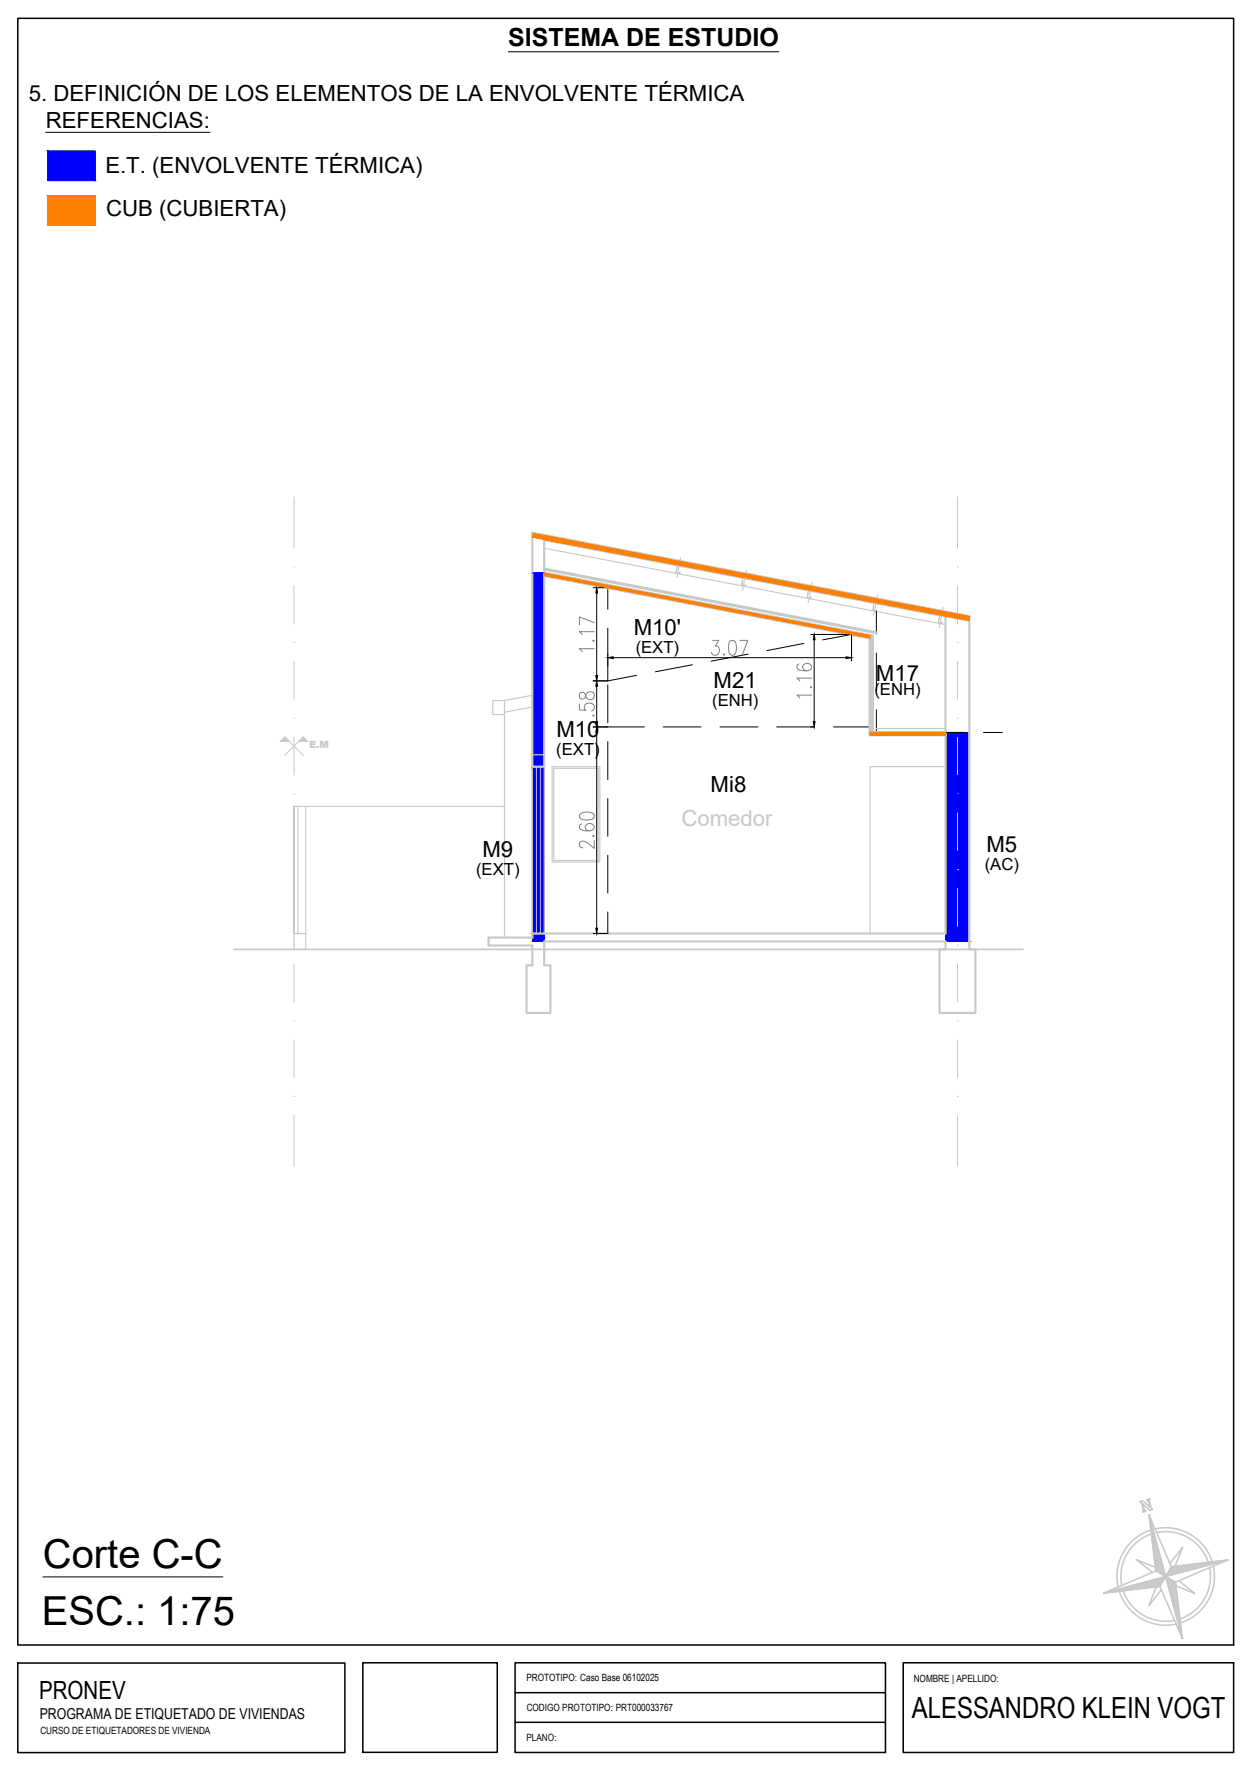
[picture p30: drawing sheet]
<svg xmlns="http://www.w3.org/2000/svg" width="210mm" height="297mm" viewBox="0 0 210 297" stroke-linecap="round" stroke-linejoin="round" font-family="sans-serif">
<defs><g id="words">
<g font-size="6.7">
<text x="7.2" y="263.2">Corte C-C</text>
<text x="7" y="272.8">ESC.: 1:75</text>
</g>
<text font-size="4.9" x="153" y="288.3">ALESSANDRO KLEIN VOGT</text>
<g font-size="4.2">
<text x="85.3" y="7.8">SISTEMA DE ESTUDIO</text>
<text x="6.6" y="285.1">PRONEV</text>
</g>
<g font-size="3.7">
<text x="4.8" y="17">5. DEFINICIÓN DE LOS ELEMENTOS DE LA ENVOLVENTE TÉRMICA</text>
<text x="7.7" y="21.4">REFERENCIAS:</text>
<text x="17.7" y="29.1">E.T. (ENVOLVENTE TÉRMICA)</text>
<text x="17.8" y="36.3">CUB (CUBIERTA)</text>
<text x="106.3" y="106.5">M10'</text>
<text x="119.7" y="115.5">M21</text>
<text x="147" y="114.3">M17</text>
<text x="93.4" y="123.7">M10</text>
<text x="119.2" y="132.9">Mi8</text>
<text x="80.9" y="143.8">M9</text>
<text x="165.5" y="142.9">M5</text>
</g>
<text font-size="3.7" fill="#c7c8ca" x="114.3" y="138.6">Comedor</text>
<g font-size="2.8">
<text x="106.7" y="109.6">(EXT)</text>
<text x="119.5" y="118.6">(ENH)</text>
<text x="146.7" y="116.6">(ENH)</text>
<text x="93.3" y="126.8">(EXT)</text>
<text x="79.9" y="146.9">(EXT)</text>
<text x="165.2" y="146">(AC)</text>
</g>
<text font-size="2.5" x="6.7" y="288.5">PROGRAMA DE ETIQUETADO DE VIVIENDAS</text>
<text font-size="1.7" fill="#c7c8ca" x="51.9" y="125.5">E.M</text>
<g font-size="1.7">
<text x="88.3" y="282.2">PROTOTIPO: Caso Base 06102025</text>
<text x="88.4" y="287.2">CODIGO PROTOTIPO: PRT000033767</text>
<text x="153.3" y="282.3">NOMBRE | APELLIDO:</text>
<text x="6.8" y="290.9">CURSO DE ETIQUETADORES DE VIVIENDA</text>
<text x="88.3" y="292.1">PLANO:</text>
</g>
</g></defs>
<!-- layer: Vistas -->
<path d="M39.3 159.3h132.3" fill="none" stroke="#c7c8ca" stroke-width=".3"/>
<path d="M89.3 96.2h2M89.3 132.8h2M146 122.9h.4" fill="none" stroke="#00f" stroke-width=".17"/>
<g fill="#00f" stroke="#00f" stroke-width=".17">
<path d="M146 106.7h.4z"/>
<path d="M158.6 122.9h4z"/>
<path d="M158.6 156.7h4v1.3z"/>
<path d="M146 106.7l.4 16.2v-16.2zM146 106.7l.4 16.2h-.4z"/>
<path d="M89.3 96.2l2 30.5v-30.5zM89.3 96.2l2 30.5h-2z"/>
<path d="M89.3 126.7l2 2v-2zM89.3 126.7l2 2h-2z"/>
<path d="M158.6 122.9l4 33.8v-33.8zM158.6 122.9l4 33.8h-4z"/>
<path d="M90.7 128.7l.6 28v-28zM90.7 128.7l.6 28h-.6z"/>
<path d="M90 128.7l.7 28v-28zM90 128.7l.7 28h-.7z"/>
<path d="M89.3 128.7l.7 28v-28zM89.3 128.7l.7 28h-.7z"/>
<path d="M89.3 156.7l2 .6v-.6zM89.3 156.7l2 .6h-2z"/>
<path d="M158.6 158h4zM158.6 156.7l4 1.3h-4z"/>
<path d="M89.3 157.3l2 .7v-.7zM89.3 157.3l2 .7h-2z"/>
<path d="M8 25.3l8 5v-5zM8 25.3l8 5h-8z"/>
</g>
<!-- layer: Muros -->
<path d="M89.3 89.5v39.2h2v-38.2M82 157.3h7.3v-.6h69.3v-53.3l4 .7v55.2h1.1v10.7h-6.1v-10.7h1v-1.3h-67.3v4h1.1v8h-4.1v-8h1v-3.3h-7.3z" fill="none" stroke="#c7c8ca" stroke-width=".36"/>
<!-- layer: Ejes -->
<g fill="none" stroke="#000" stroke-width=".17">
<path d="M102 98.6v3.6M102 105.4v6.4M102 114.9v6.4M106.8 113.3l-4.8 1M116.2 111.6l-6.2 1.1M125.5 109.8l-6.2 1.2M134.9 108l-6.2 1.2M142.9 106.5l-4.9 .9M147 102.6v3.8M147 109.6v6.3M147 119.1v3.8M102 122h6.1"/>
<path d="M102 124.5v6.3M102 134v6.3M111.3 122h6.3M120.8 122h6.3M130.3 122h6.4M139.8 122h6.2M158.6 122.9h3.2M165 122.9h3.2M102 143.5v6.4M102 153v3.7"/>
</g>
<g fill="none" stroke="#c7c8ca" stroke-width=".17">
<path d="M49.3 95.1h.1M49.3 83.4v8.6M49.3 98.3v6.4M160.7 95.1h.1M160.7 83.4v8.6M160.7 98.3v6.4M49.3 107.8h.1M49.3 111v6.4M160.7 107.8h.1M160.7 111v6.4M49.3 120.5h.1M49.3 133.2h.1"/>
<path d="M49.3 123.7v6.4M49.3 136.4v6.4M160.7 120.5h.1M160.7 133.2h.1M160.7 123.7v6.4M160.7 136.4v6.4M49.3 145.9h.1M49.3 158.6h.1M49.3 149.1v6.4M160.7 145.9h.1M160.7 158.6h.1M160.7 149.1v6.4"/>
<path d="M49.3 171.3h.1M49.3 161.8v6.3M49.3 174.5v6.3M160.7 171.3h.1M160.7 161.8v6.3M160.7 174.5v6.3M49.3 184h.1M49.3 187.2v8.5M160.7 184h.1M160.7 187.2v8.5"/>
</g>
<!-- layer: Detalles -->
<path d="M91.3 92l67.3 12.8M114.2 93.6l-.6 3.3M125.2 95.7l-.6 3.3M136.2 97.8l-.6 3.3M147.2 99.9l-.6 3.3M158.2 102l-.6 3.3M89.3 126.7h2v2h-2zM147 122.3h11.6" fill="none" stroke="#c7c8ca" stroke-width=".19"/>
<!-- layer: Vistas -->
<path d="M82.7 117.6h1.9v2.3h-1.9zM84.6 117.6v39.7M89.3 118.6l-4.7 .9M89.3 116.7l-4.7 .9M49.3 135.3h2v21.4h-2v-21.4v21.4h.7v-21.4zM51.3 135.3h33.3M158.6 128.7h-12.6v28M49.3 156.7h2v2.6h-2z" fill="none" stroke="#c7c8ca" stroke-width=".19"/>
<!-- layer: Aberturas -->
<path d="M89.3 128.7v28M90 128.7v28M90.7 128.7v28M91.3 128.7v28M92.6 128.7h8v16h-8zM92.9 128.9h7.5v15.5h-7.5z" fill="none" stroke="#c7c8ca" stroke-width=".19"/>
<!-- layer: Muros -->
<path d="M89.3 89.5l73.3 14M91.3 90.5l67.3 12.9M91.3 96.2l55.1 10.5v16.2h12.2M91.3 96.6l54.7 10.5M91.3 95.5l55.7 10.7M146 106.7v16.6h12.6" fill="none" stroke="#c7c8ca" stroke-width=".51"/>
<!-- layer: Textos -->
<path d="M48.5 124.4h-1.4l.7-.7 3.1 3.1M50.1 124.4h1.5l-.7-.7-3.1 3.1" fill="none" stroke="#c7c8ca" stroke-width=".17"/>
<g fill="#c7c8ca" stroke="#c7c8ca" stroke-width=".17">
<path d="M47.8 123.7l.7 .7h-1.4z"/>
<path d="M50.1 124.4l.8-.7 .7 .7z"/>
</g>
<!-- layer: Detalles -->
<g fill="none" stroke="#c7c8ca" stroke-width=".17">
<path d="M113.8 94.8l-.2 .1-.2 1.2 .6 .1 .1-.1M114.1 96v.1zM114.2 94.9l.1 .1M114.3 95l-.1 .1v-.2h-.5l-.2 1.2h.5M124.8 96.9l-.2 .1-.2 1.2 .5 .1 .2-.2M125.1 98.1h.1M125.2 97l.1 .2M125.2 97.2v-.2h-.5l-.2 1.2 .5 .1 .1-.2M125.2 97.2h.1M135.7 99.1h.5v.2l.1-.1M135.8 99l-.2 .1M136.2 99.1l.1 .1"/>
<path d="M135.4 100.2l.3-1.1-.3 1.1 .1 .1M135.5 100.2v.1M135.5 100.3l.5 .1M136.1 100.3v-.1l-.1 .2M136.1 100.3l-.1 .1-.5-.1M146.5 102.3l.5 .2M146.6 101.2l-.1 1.2 .5 .1M146.7 101.2h.5l.1 .2M146.8 101.1l-.2 .1M147.1 102.4l-.1 .1M147.1 102.3v.1M147.1 102.3h.1"/>
<path d="M147.1 102.3l-.1 .2M147.2 101.2l.1 .1M147.3 101.4h.1M147.3 101.3v.1M157.5 104.5l.5 .1 .1-.2-.1 .2-.5-.1M157.6 103.3l-.2 1.1 .1 .1M157.8 103.2l.4 .1M157.8 103.2l.4 .1 .1 .2M157.8 103.2l-.1 .1-.2 1.2M157.8 103.2l-.1 .1M158.2 103.3l.1 .1M158.3 103.5h.1"/>
<path d="M158.3 103.4v.1"/>
</g>
<!-- layer: Cotas -->
<path d="M99.5 98.6h2.5M100.1 99.5v13.9M100.1 115.2v5.9M102 109.8v4.5h-2.5M102.9 110.4h39.1M136 106.5h6.9v4.5M136.6 107.4v13.7M99.5 122h2.5M100.1 122.9v32.9M136 122h.6M99.5 156.7h2.5" fill="none" stroke="#000" stroke-width=".17"/>
<path d="M100.1 98.6l.2 .9h-.3zM100 113.4h.3l-.2 .9zM100.1 114.3l.2 .9h-.3zM102 110.4l.9-.2v.3zM136.6 106.5l.2 .9h-.3zM142 110.2l.9 .2-.9 .1zM100.1 122l.2 .9h-.3zM100 121.1h.3l-.2 .9zM136.5 121.1h.3l-.2 .9zM100 155.8h.3l-.2 .9z" fill="#000" stroke="#000" stroke-width=".17"/>
<g fill="none" stroke="#808080" stroke-width=".17">
<path d="M97.2 118.2v.9l1.1 .1a.72 .72 0 0 1-.2-.9 .72 .72 0 0 1 .9-.3 .68 .68 0 0 1 .7 .5 .68 .68 0 0 1-.4 .8M97.3 116.3a.65 .65 0 0 0 .3 1h.2a1.01 1.01 0 0 0 .6-.9 .72 .72 0 0 1 1.2-.1 .72 .72 0 0 1-.3 1.1 .72 .72 0 0 1-1-.6l-.1-.3a.54 .54 0 0 0-.9-.2zM99.5 107.5l.1-.1 .1 .1-.1 .1zM99.7 108.9h-2.5l.5 .5M99.7 106h-2.5l.5 .5M99.7 104.5l-2.5-1v1.4M119.6 107.5h1l-.6 .9h.3a.79 .79 0 0 1 .3 1.2 .79 .79 0 0 1-1.1 .1l-.1-.2M121.5 109.7l.1 .1-.1 .2-.1-.2zM122.5 107.6l.5-.1a1.22 1.22 0 0 1 .6 1.4l-.3 .9-.5 .2a1.21 1.21 0 0 1-.6-1.5zM124.1 107.5h1.4l-1 2.5M134.1 111.4l-.3 .1-.1 .5a1.42 1.42 0 0 0 1.7 .6l.5-.1a.56 .56 0 0 0 .3-.6 .56 .56 0 0 0-.3-.5 .71 .71 0 0 0-.9 0 .71 .71 0 0 0-.2 .9l.6 .3M136 115.3l.1-.1 .1 .1-.1 .1z"/>
<path d="M136.2 116.7h-2.5l.5 .4M136.2 113.8h-2.5l.5 .5M97.3 136.6a2.26 2.26 0 0 1 2.3 0l.1 .4a1.16 1.16 0 0 1-1.4 .6l-1-.3-.1-.3zM97.6 138.3l-.3 .1-.1 .5a1.42 1.42 0 0 0 1.7 .5l.5-.1a.55 .55 0 0 0 .3-.5 .55 .55 0 0 0-.3-.5 .7 .7 0 0 0-.9 0 .7 .7 0 0 0-.2 .8l.6 .3M99.5 120.1l.1-.1 .1 .1-.1 .1zM99.5 140.3l.1-.1 .1 .1-.1 .1zM99.7 141v1.4l-1.2-1a.72 .72 0 0 0-.8-.2 .72 .72 0 0 0-.5 .7l.3 .3 .3 .1"/>
</g>
<!-- layer: 0 -->
<path d="M3 3.1h204v273h-204zM3 279.1h54.9v15h-54.9zM60.9 279h22.5v15.1h-22.5zM86.4 279h62.2v15.1h-62.2zM151.6 279h55.4v15.1h-55.4zM86.4 284.1h62.2M86.4 289h62.2" fill="none" stroke="#000" stroke-width=".25"/>
<g fill="none" stroke="#c7c8ca" stroke-width=".25">
<path d="M191.3 252l.5-.2 1.1 1.1-.3-1.1h-.1l-.1-.1 .5-.1 .1 .1-.2 .1 .4 1.4h.2v.1l-.5 .2-1.2-1.1 .3 1.1h.2l.1 .1-.5 .2-.1-.2h.2l-.4-1.5h-.2zM192.8 254.2l3.7 8.7 9.5-1.1-10.4 2.8zM192.8 254.2l1.1 9.4 1.7 1-10.4 2.8M192.8 254.2h.1M192.8 254.4h.1M192.9 254.6h-.1M193 254.8l-.1 .1M193 255l-.1 .1M193.1 255.3h-.2M193.1 255.5h-.1M193.2 255.7h-.2M193.3 255.9h-.3"/>
<path d="M193.3 256.1l-.3 .1M193.4 256.3l-.3 .1M193.4 256.5l-.3 .1M193.5 256.7l-.4 .1M193.5 256.7a8.2 8.2 0 0 0-5.9 9.6M193.5 256.9l-.4 .1M193.6 257.1l-.4 .1M193.6 257.3l-.4 .2M193.6 257.3a7.5 7.5 0 0 0-5.4 8.8M193.7 257.5l-.5 .2M193.8 257.8l-.5 .1M193.8 258l-.5 .1"/>
<path d="M193.8 256.6a8.2 8.2 0 0 1 9.7 5.8M193.9 258.2l-.6 .1M193.9 258.4l-.6 .1M194 258.6l-.7 .1M194 258.8l-.6 .2M194.1 259l-.7 .2M194.1 257.2a7.5 7.5 0 0 1 8.8 5.4M194.1 259.2l-.7 .2M194.2 259.4l-.8 .2M194.2 259.6l-.7 .2M194.3 259.8l-.8 .2M185.2 267.4h.1"/>
<path d="M185.4 267.3h.1M185.6 267.2l.1 .1M185.8 267.2l.1 .1M186.1 267.1v.2M186.2 267.1l.1 .1M186.5 267v.2M186.7 267v.2M186.9 266.9v.3M187.1 266.9l.1 .2M187.3 266.8l.1 .3M187.5 266.7l.1 .4M187.7 266.7a8.2 8.2 0 0 0 9.6 5.8"/>
<path d="M187.9 266.6l.1 .4M188.1 266.6l.1 .4M188.3 266.5l.1 .5M188.5 267a7.5 7.5 0 0 0 8.6 4.9M188.5 266.5l.2 .4M188.7 266.4l.2 .5M189 266.3l.1 .6M189.2 266.3l.1 .6M189.4 266.2l.1 .6M189.6 266.2l.1 .6M189.8 266.1l.2 .7M190 266.1l.2 .7"/>
<path d="M190.2 266l.2 .7M190.4 266l.2 .7M190.6 265.9l.2 .8M190.8 265.9l.3 .8M191 265.8l.3 .8M191.2 265.7l.3 .9M191.5 265.7l.2 .9M191.7 265.6l.2 1M191.9 265.6l.2 .9M192.1 265.5l.2 1M192.3 265.5l.3 1M192.5 265.4l.3 1.1"/>
<path d="M192.7 265.4l.3 1M192.9 265.3l.3 1.1M193.1 265.2l.3 1.2M193.3 265.2l.3 1.1M193.5 265.1l.3 1.2M193.7 265.1l.4 1.2M193.8 263l-3.2-1.3 2.7 2.1M193.9 263.6l-8.7 3.8M194 265l.3 1.3M194 266.4l-1.3 3.1 2.1-2.6M194.2 265l.3 1.2M194.4 260l-.9 .3"/>
<path d="M194.4 264.9l.3 1.2M194.4 260.3l-.9 .2M194.5 260.4l-.9 .3M194.5 260.7l-.9 .2M194.6 264.8l.2 1.1M194.6 260.9l-1 .2M194.6 266.2l-9.4 1.2M194.6 261.1l-.9 .2M194.7 261.3l-1 .2M194.8 261.5l-1.1 .3M194.8 264.8l.2 .8M194.8 261.7l-1.1 .3"/>
<path d="M194.9 261.9l-1.1 .3M194.9 262.1l-1.1 .3M195 262.3l-1.2 .3M195 264.7l.1 .6M195 262.5l-1.2 .4M195.1 262.7l-1.2 .4M195.1 262.9l-1.2 .4M195.2 263.2l-1.3 .3M195.2 264.7l.1 .4M195.3 263.4l-1.3 .3M195.3 263.6l-1 .2M195.4 263.8l-.8 .2"/>
<path d="M195.4 264.6l.1 .2M195.4 264l-.6 .1M195.5 264.2l-.4 .1M195.5 264.4h-.2M195.6 264.6l-1 1.6 3.8 8.8-1.2-9.5-1.6-.9 2.8 10.4M195.7 264.4l.1 .1M195.8 264.7l-.2 .1M195.9 264.1l.1 .4M196 263.8l.2 .6M196.1 264.9l-.4 .1M196.2 263.6l.2 .8M196.3 263.3l.3 1"/>
<path d="M196.3 265l-.6 .2M196.4 262.3l2-2.7-1.2 3.1M196.5 263l.3 1.3M196.5 262.9l-.9 1.7M196.6 265.2l-.8 .2M196.7 262.9l.3 1.3M196.9 262.9l.3 1.2M196.9 265.3l-1 .3M197.1 262.9l.3 1.2M197.1 265.5l-1.2 .3M197.3 265.7l-1.3 .3M197.3 265.9l-1.3 .3"/>
<path d="M197.3 266.1l-1.2 .3M197.3 262.8l.3 1.2M197.3 266.3l-1.2 .3M197.3 266.5l-1.1 .3M197.4 266.7l-1.2 .3M197.4 267l-1.1 .3M197.4 267.2l-1 .3M197.4 267.4l-1 .3M197.5 267.6l-1 .3M197.5 267.8l-1 .3M197.5 262.8l.3 1.2M197.5 268l-.9 .3"/>
<path d="M197.5 268.3l-.9 .2M197.6 268.5l-.9 .2M197.6 268.7l-.9 .2M197.6 268.9l-.8 .2M197.7 269.1l-.9 .2M197.7 269.3l-.8 .2M197.7 269.5l-.7 .3M197.7 262.8l.4 1.1M197.7 269.8l-.7 .1M197.8 270l-.7 .2M197.8 270.2l-.7 .2M197.8 270.4l-.6 .2"/>
<path d="M197.8 270.6l-.5 .2M197.9 265.4l2.6 2-3.1-1.2M197.9 270.8l-.6 .2M197.9 271.1l-.5 .1M197.9 271.3l-.5 .1M198 262.8l.2 1.1M198 271.5l-.5 .1M198 271.9l-.4 .1M198 272.1l-.4 .1M198.1 272.6l-.4 .1M198.1 272.8l-.3 .1M198.1 273l-.2 .1"/>
<path d="M198.2 273.2l-.3 .1M198.2 262.7l.3 1.1M198.2 273.4l-.2 .1M198.2 273.6l-.2 .1M198.2 273.9h-.1M198.2 274.1h-.1M198.2 274.5h.1M198.3 274.3h-.1M198.3 274.7h.1M198.4 274.9h.1M198.4 262.7l.3 1M198.6 262.7l.3 1"/>
<path d="M198.8 262.7l.3 .9M199 262.6l.3 1M199.3 262.6l.2 .9M199.5 262.6l.2 .9M199.7 262.6l.2 .8M199.9 262.5l.2 .9M200.1 262.5l.2 .8M200.3 262.5l.2 .8M200.6 262.5l.1 .7M200.8 262.4l.2 .7M201 262.4l.2 .7M201.2 262.4l.2 .6"/>
<path d="M201.4 262.3l.2 .7M201.6 262.3l.2 .6M201.8 262.3l.2 .6M202.1 262.3l.1 .5M202.3 262.2l.1 .5M202.5 262.2l.1 .5M202.7 262.2l.1 .4M202.9 262.2l.1 .4M203 263.1a7.5 7.5 0 0 1-5.5 8.7M203.1 262.1l.1 .4M203.3 262.1l.2 .4M203.6 262.1l.1 .3"/>
<path d="M203.6 262.8a8.1 8.1 0 0 1-5.9 9.6M203.8 262.1l.1 .3M204 262l.1 .3M204.2 262l.1 .2M204.4 262l.1 .2M204.6 261.9l.1 .2M204.9 261.9v.2M205.1 261.9v.1M205.3 261.9v.1M205.5 261.9h.1M205.7 261.8v.1M206 261.8h.1"/>
<path d="M206 261.8l-8.8 3.7"/>
</g>
<!-- layer: Textos -->
<path d="M85.3 8.7h45.4M7.7 22.2h27.5M7.2 264.6h30.2" fill="none" stroke="#000" stroke-width=".17"/>
<g fill="#ff7f00" stroke="#ff7f00" stroke-width=".17">
<path d="M89.5 89.5l3.4 .7h-3.6z"/>
<path d="M91.3 96.2l2.2 .4h-2.2z"/>
<path d="M158.6 103.4l4 .1z"/>
<path d="M91.3 96.6h2.2l52.5 10.1z"/>
<path d="M149.3 122.9h9.3z"/>
<path d="M146.4 122.9h2.9z"/>
<path d="M149.3 122.9h9.3v.4z"/>
<path d="M8 32.8l8 5v-5zM8 32.8l8 5h-8z"/>
<path d="M89.3 90.2l5.6 .3-2-.3zM89.3 90.2l5.6 .3h-3.6z"/>
<path d="M91.3 90.5l70.9 12.9-67.3-12.9zM91.3 90.5l70.9 12.9h-3.6z"/>
<path d="M158.6 103.4l4 .1zM159.1 103.5h3.5v.6z"/>
<path d="M91.3 96.6l52.6 10.1h2.1zM143.9 106.7h2.1v.4z"/>
<path d="M149.3 123.3h9.3zM149.3 122.9l9.3 .4h-9.3z"/>
<path d="M146 122.9l3.3 .4v-.4zM146 122.9l3.3 .4h-3.3zM146 123.3h3.3zM146 123.3h3.3zM146 123.3h3.3z"/>
</g>
<use href="#words"/>
</svg>
